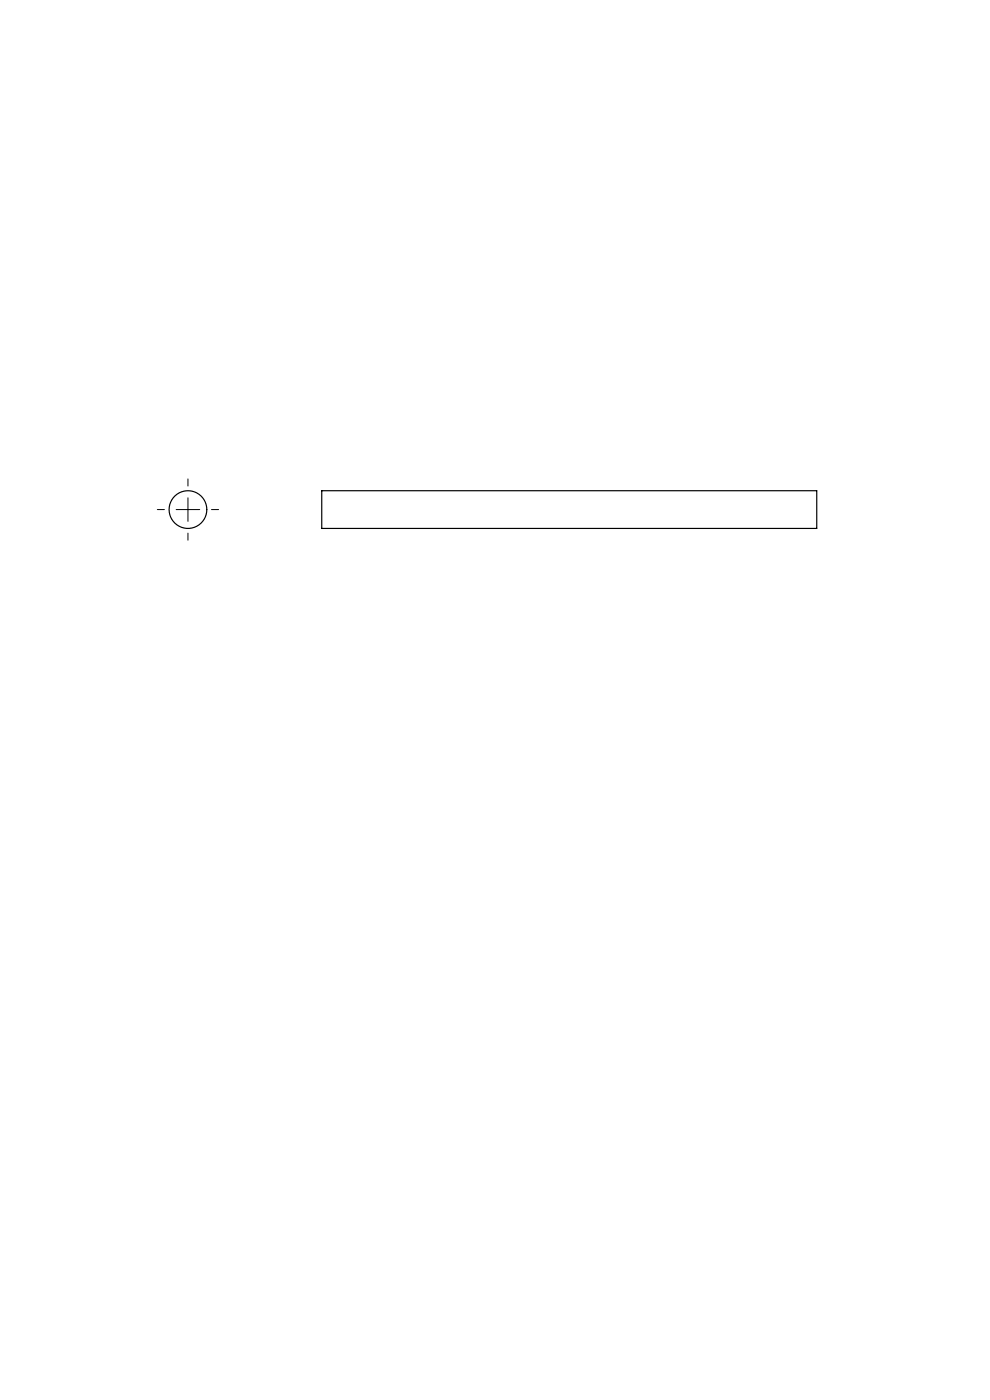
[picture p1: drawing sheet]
<svg xmlns="http://www.w3.org/2000/svg" width="210mm" height="297mm" viewBox="0 0 210 297" stroke-linecap="round" stroke-linejoin="round" font-family="sans-serif">
<path d="M34.9 108.1h-1.5M39.9 103.1v-1.5M39.9 113.1v1.5M44.9 108.1h1.5" fill="none" stroke="#000" stroke-width=".21" stroke-dasharray="15.2 1.3 1.3 1.3"/>
<path d="M37.4 108.1h5M39.9 105.6v5" fill="none" stroke="#000" stroke-width=".21"/>
<g fill="none" stroke="#000" stroke-width=".25">
<path d="M68.3 104.1h105v8h-105z"/>
<circle cx="39.9" cy="108.1" r="4"/>
</g>
</svg>
